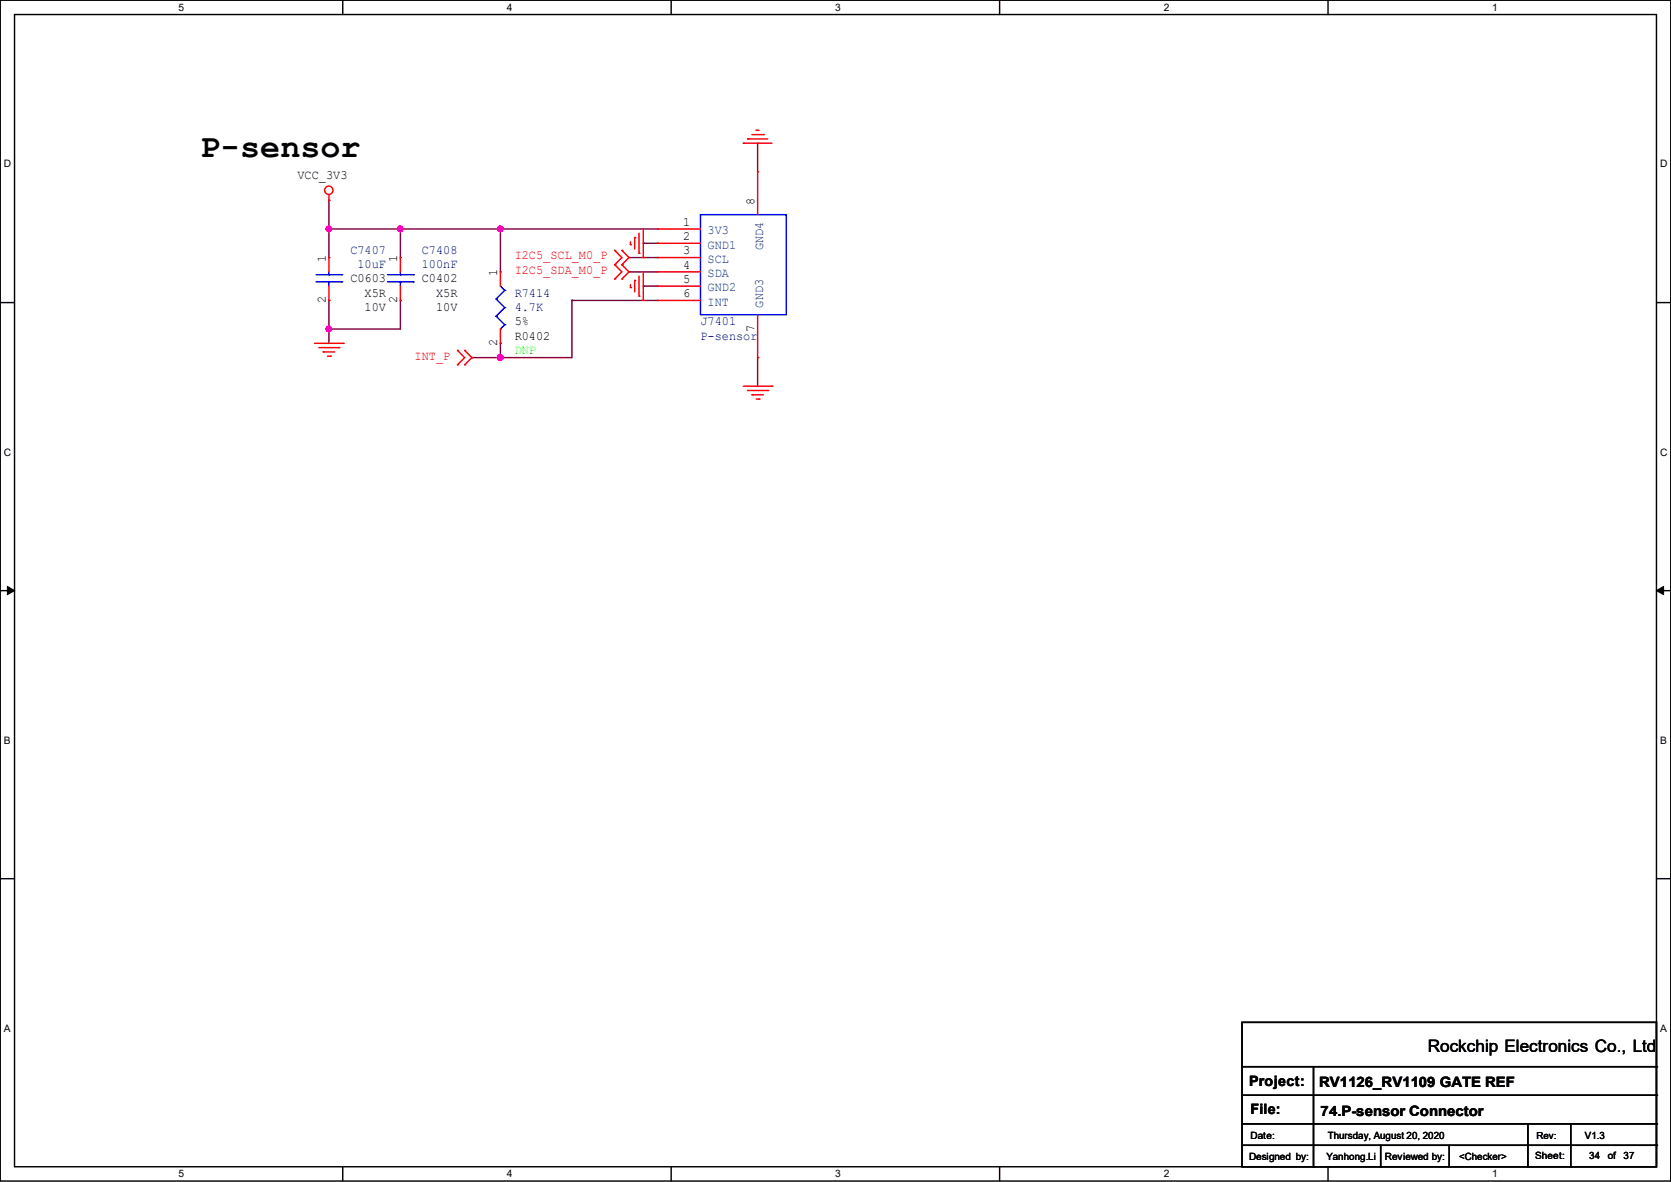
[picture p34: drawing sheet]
<svg xmlns="http://www.w3.org/2000/svg" width="297mm" height="210mm" viewBox="0 0 297 210" stroke-linecap="round" stroke-linejoin="round" font-family="sans-serif">
<defs><g id="words">
<text font-size="5.9" x="35.6" y="27.9">P-sensor</text>
<text font-size="3" x="253.8" y="186.9">Rockchip Electronics Co., Ltd</text>
<g font-size="2.5">
<text x="222" y="192.9">Project:</text>
<text x="222.3" y="198">File:</text>
<text x="234.5" y="193.2">RV1126_RV1109 GATE REF</text>
<text x="234.7" y="198.2">74.P-sensor Connector</text>
</g>
<g font-size="2.3">
<text x="52.9" y="31.9">VCC_3V3</text>
<text x="121.5" y="40.1">1</text>
<text x="134.1" y="36.4" transform="rotate(-90 134.1 36.4)">8</text>
<text x="57.9" y="46.5" transform="rotate(-90 57.9 46.5)">1</text>
<text x="70.6" y="46.5" transform="rotate(-90 70.6 46.5)">1</text>
<text x="121.5" y="42.7">2</text>
<text x="121.5" y="45.2">3</text>
<text x="121.5" y="47.8">4</text>
<text x="57.9" y="53.9" transform="rotate(-90 57.9 53.9)">2</text>
<text x="62.3" y="50.2">C0603</text>
<text x="64.8" y="52.7">X5R</text>
<text x="70.6" y="53.9" transform="rotate(-90 70.6 53.9)">2</text>
<text x="75" y="50.2">C0402</text>
<text x="77.5" y="52.7">X5R</text>
<text x="88.4" y="49.1" transform="rotate(-90 88.4 49.1)">1</text>
<text x="121.5" y="52.8">6</text>
<text x="121.5" y="50.3">5</text>
<text x="64.8" y="55.2">10V</text>
<text x="77.5" y="55.2">10V</text>
<text x="91.5" y="57.8">5%</text>
<text x="134.1" y="59" transform="rotate(-90 134.1 59)">7</text>
<text x="88.4" y="61.5" transform="rotate(-90 88.4 61.5)">2</text>
<text x="91.5" y="60.3">R0402</text>
</g>
<g font-size="2.3" fill="#004080">
<text x="125.8" y="41.6">3V3</text>
<text x="125.8" y="44.2">GND1</text>
<text x="125.8" y="46.7">SCL</text>
<text x="135.6" y="44.5" transform="rotate(-90 135.6 44.5)">GND4</text>
<text x="125.8" y="49.2">SDA</text>
<text x="125.8" y="51.8">GND2</text>
<text x="125.8" y="54.3">INT</text>
<text x="135.6" y="54.7" transform="rotate(-90 135.6 54.7)">GND3</text>
</g>
<g font-size="2.3" fill="#000080">
<text x="62.3" y="45.1">C7407</text>
<text x="63.5" y="47.6">10uF</text>
<text x="75" y="45.1">C7408</text>
<text x="75" y="47.6">100nF</text>
<text x="91.5" y="52.7">R7414</text>
<text x="91.5" y="55.2">4.7K</text>
<text x="124.5" y="57.8">J7401</text>
<text x="124.5" y="60.3">P-sensor</text>
</g>
<g font-size="2.3" fill="#f00">
<text x="91.5" y="46.1">I2C5_SCL_M0_P</text>
<text x="91.5" y="48.6">I2C5_SDA_M0_P</text>
<text x="73.7" y="63.9">INT_P</text>
</g>
<text font-size="2.3" fill="#0f0" x="91.5" y="62.9">DNP</text>
<g font-size="1.8">
<text x="31.7" y="1.9">5</text>
<text x="90.1" y="1.9">4</text>
<text x="148.5" y="1.9">3</text>
<text x="206.8" y="1.9">2</text>
<text x="265.2" y="1.9">1</text>
<text x=".7" y="29.8">D</text>
<text x="295.1" y="29.8">D</text>
<text x=".7" y="80.9">C</text>
<text x="295.1" y="80.9">C</text>
<text x=".7" y="132.1">B</text>
<text x="295.1" y="132.1">B</text>
<text x=".7" y="183.3">A</text>
<text x="295.1" y="183.3">A</text>
<text x="222.3" y="202.3">Date:</text>
<text x="236" y="202.3">Thursday, August 20, 2020</text>
<text x="281.7" y="202.3">V1.3</text>
<text x="31.7" y="209.2">5</text>
<text x="90.1" y="209.2">4</text>
<text x="148.5" y="209.2">3</text>
<text x="206.8" y="209.2">2</text>
<text x="222" y="206.1">Designed by:</text>
<text x="235.7" y="206.1">Yanhong.Li</text>
<text x="246.2" y="206.1">Reviewed by:</text>
<text x="259.4" y="206.1">&lt;Checker&gt;</text>
<text x="265.2" y="209.2">1</text>
<text x="272.8" y="205.9">Sheet:</text>
<text x="282.5" y="205.9">34</text>
<text x="285.8" y="205.9">of</text>
<text x="288.6" y="205.9">37</text>
</g>
<text font-size="1.7" x="273.1" y="202.3">Rev:</text>
</g></defs>
<path d="M0 0h297v209.8h-297zM2.6 2.6h291.8v204.7h-291.8z" fill="none" stroke="#000" stroke-width=".25"/>
<g fill="#fff">
<path d="M31.7 .3h1v2h-1z"/>
<path d="M31.7 207.6h1v1.9h-1z"/>
</g>
<path d="M60.9 0v2.6M60.9 207.3v2.5" fill="none" stroke="#000" stroke-width=".25"/>
<g fill="#fff">
<path d="M90.1 .3h1v2h-1z"/>
<path d="M90.1 207.6h1v1.9h-1z"/>
</g>
<path d="M119.3 0v2.6M119.3 207.3v2.5" fill="none" stroke="#000" stroke-width=".25"/>
<g fill="#fff">
<path d="M148.5 .3h.9v2h-.9z"/>
<path d="M148.5 207.6h.9v1.9h-.9z"/>
</g>
<path d="M177.7 0v2.6M177.7 207.3v2.5" fill="none" stroke="#000" stroke-width=".25"/>
<g fill="#fff">
<path d="M206.8 .3h1v2h-1z"/>
<path d="M206.8 207.6h1v1.9h-1z"/>
</g>
<path d="M236.1 0v2.6M236.1 207.3v2.5" fill="none" stroke="#000" stroke-width=".25"/>
<g fill="#fff">
<path d="M265.2 .3h1v2h-1z"/>
<path d="M265.2 207.6h1v1.9h-1z"/>
<path d="M.7 28.2h1.2v1.9h-1.2z"/>
<path d="M295.1 28.2h1.2v1.9h-1.2z"/>
<path d="M.7 79.3h1.2v2h-1.2z"/>
<path d="M295.1 79.3h1.2v2h-1.2z"/>
</g>
<path d="M0 53.8h2.6M294.4 53.8h2.6" fill="none" stroke="#000" stroke-width=".25"/>
<g fill="#fff">
<path d="M.7 130.5h1.2v2h-1.2z"/>
<path d="M295.1 130.5h1.1v2h-1.1z"/>
</g>
<path d="M0 104.9h2.6M294.4 104.9h2.6" fill="none" stroke="#000" stroke-width=".25"/>
<path d="M1.3 104.2l1.3 .7-1.3 .8zM294.4 104.9l1.3-.7v1.5z" fill="#000" stroke="#000" stroke-width=".18"/>
<g fill="#fff">
<path d="M.7 181.7h1.2v2h-1.2z"/>
<path d="M295.1 181.7h1.1v2h-1.1z"/>
</g>
<g fill="none" stroke="#000" stroke-width=".25">
<path d="M0 156.1h2.6M294.4 156.1h2.6M220.8 181.7h73.6v25.6h-73.6zM220.8 189.5h73.6M220.8 194.6h73.6M220.8 199.7h73.6M233.5 189.5v17.8M271.6 199.7v7.6M279.2 199.7v7.6M294.4 189.5h.1M294.4 194.6h.1M294.4 199.7h.1"/>
<path d="M220.8 203.5h73.6M233.5 207.3h.1M245.4 207.3h.1M245.4 203.5v3.8M257.6 207.3h.1M257.6 203.5v3.8M271.6 207.3h.1M279.2 207.3h.1M294.4 203.5h.1"/>
</g>
<g fill="none" stroke="#800040" stroke-width=".25">
<path d="M58.5 35.6h.1M58.5 35.6v10.2M134.7 25.4h.1M134.7 25.4v5.1M58.5 53.4h.1M58.5 58.5h.1M58.5 40.7h.1M58.5 53.4v7.6M58.5 40.7h58.4M71.2 53.4h.1M71.2 40.7h.1M71.2 40.7v5.1"/>
<path d="M71.2 53.4v5.1h-12.7M88.9 40.7h.1M88.9 40.7v7.6M101.6 53.4h.1M101.6 53.4v10.1h-17.7M101.6 53.4h15.3M111.8 45.8h.1M111.8 48.3h.1M111.8 45.8h5.1M111.8 48.3h5.1M114.3 50.8h.1M114.3 43.2h.1"/>
<path d="M114.3 50.8h2.6M114.3 43.2h2.6M83.9 63.5h.1M88.9 61h.1M88.9 63.5h.1M88.9 61v2.5M134.7 63.5h.1M134.7 63.5v5.1"/>
</g>
<g fill="#f0f" stroke="#f0f" stroke-width=".25">
<circle cx="58.4" cy="58.4" r=".49"/>
<circle cx="58.4" cy="40.7" r=".49"/>
<circle cx="88.9" cy="40.7" r=".49"/>
<circle cx="71.1" cy="40.7" r=".49"/>
<circle cx="88.9" cy="63.5" r=".49"/>
</g>
<g fill="none" stroke="#f00" stroke-width=".25">
<path d="M58.5 35.6h.1M58.5 34.6v1M132.1 25.4h.1M132.1 25.4h5.1M132.9 24.7h.1M132.9 24.7h3.5M133.6 23.9h2.1M134.4 23.2h.1M134.4 23.2h.5M134.7 30.5h.1M134.7 30.5v7.6M135.7 23.9h.1"/>
<path d="M58.5 45.8h.1M58.5 53.4h.1M58.5 45.8v2.5M58.5 50.8v2.6M71.2 45.8h.1M71.2 53.4h.1M71.2 45.8v2.5M71.2 50.8v2.6M88.9 48.3h.1M88.9 48.3v2.5M88.9 58.5v2.5M109.3 44.5h.1"/>
<path d="M109.3 47h.1M109.3 49.6h.1M109.3 44.5l1.2 1.3-1.2 1.2M109.3 47l1.2 1.3-1.2 1.3M110.5 47h.1M110.5 44.5h.1M110.5 49.6h.1M110.5 44.5l1.3 1.3-1.3 1.2M110.5 47l1.3 1.3-1.3 1.3M112.1 51.1h.1M112.1 43.5h.1M112.1 43v.5"/>
<path d="M112.1 50.6v.5M112.8 49.8h.1M112.8 42.2h.1M112.8 42.2v2M112.8 49.8v2.1M113.6 52.6h.1M113.6 45h.1M113.6 41.4v3.6M113.6 49.1v3.5M114.3 53.4h.1M114.3 45.8h.1M114.3 40.7v5.1"/>
<path d="M114.3 48.3v5.1M116.9 40.7h.1M116.9 43.2h.1M116.9 45.8h.1M116.9 48.3h.1M116.9 53.4h.1M116.9 50.8h.1M116.9 40.7h7.6M116.9 43.2h7.6M116.9 45.8h7.6M116.9 48.3h7.6M116.9 53.4h7.6"/>
<path d="M116.9 50.8h7.6M134.7 55.9v7.6M55.9 61h5.1M56.7 61.8h3.5M57.4 62.5h.1M57.4 62.5h2.1M58.2 63.3h.5M58.7 63.3h.1M60.2 61.8h.1M61 61h.1M81.3 62.3h.1M81.3 64.8h.1"/>
<path d="M81.3 62.3l1.3 1.2-1.3 1.3M82.6 64.8h.1M82.6 62.3h.1M82.6 62.3l1.3 1.2-1.3 1.3M88.9 61h.1M132.1 68.6h5.1M132.9 69.4h3.5M133.6 70.1h.1M133.6 70.1h2.1M134.4 70.9h.5M134.7 63.5h.1M134.9 70.9h.1"/>
<path d="M136.4 69.4h.1M137.2 68.6h.1"/>
<circle cx="58.4" cy="33.8" r=".74"/>
</g>
<g fill="none" stroke="#00f" stroke-width=".25">
<path d="M124.5 38.1h15.2v17.8h-15.2zM56.2 50.1h4.5M56.2 48.8h4.5M58.5 48.8h.1M58.5 50.1h.1M58.5 48.3v.5M58.5 50.1v.7M60.7 50.1h.1M60.7 48.8h.1M68.9 50.1h4.5M68.9 48.8h4.5M71.2 48.8h.1"/>
<path d="M71.2 50.1h.1M71.2 48.3v.5M71.2 50.1v.7M73.4 50.1h.1M73.4 48.8h.1M88.2 53.1h.1M88.2 56.2h.1M88.2 53.1l1.5 1.6M88.2 56.2l1.5 1.5M88.9 58.5h.1M88.9 50.8l.8 .8M89.7 51.6h.1"/>
<path d="M89.7 54.7h.1M89.7 57.7h.1M89.7 51.6l-1.5 1.5M89.7 54.7l-1.5 1.5M89.7 57.7l-.8 .8"/>
</g>
<use href="#words"/>
</svg>
